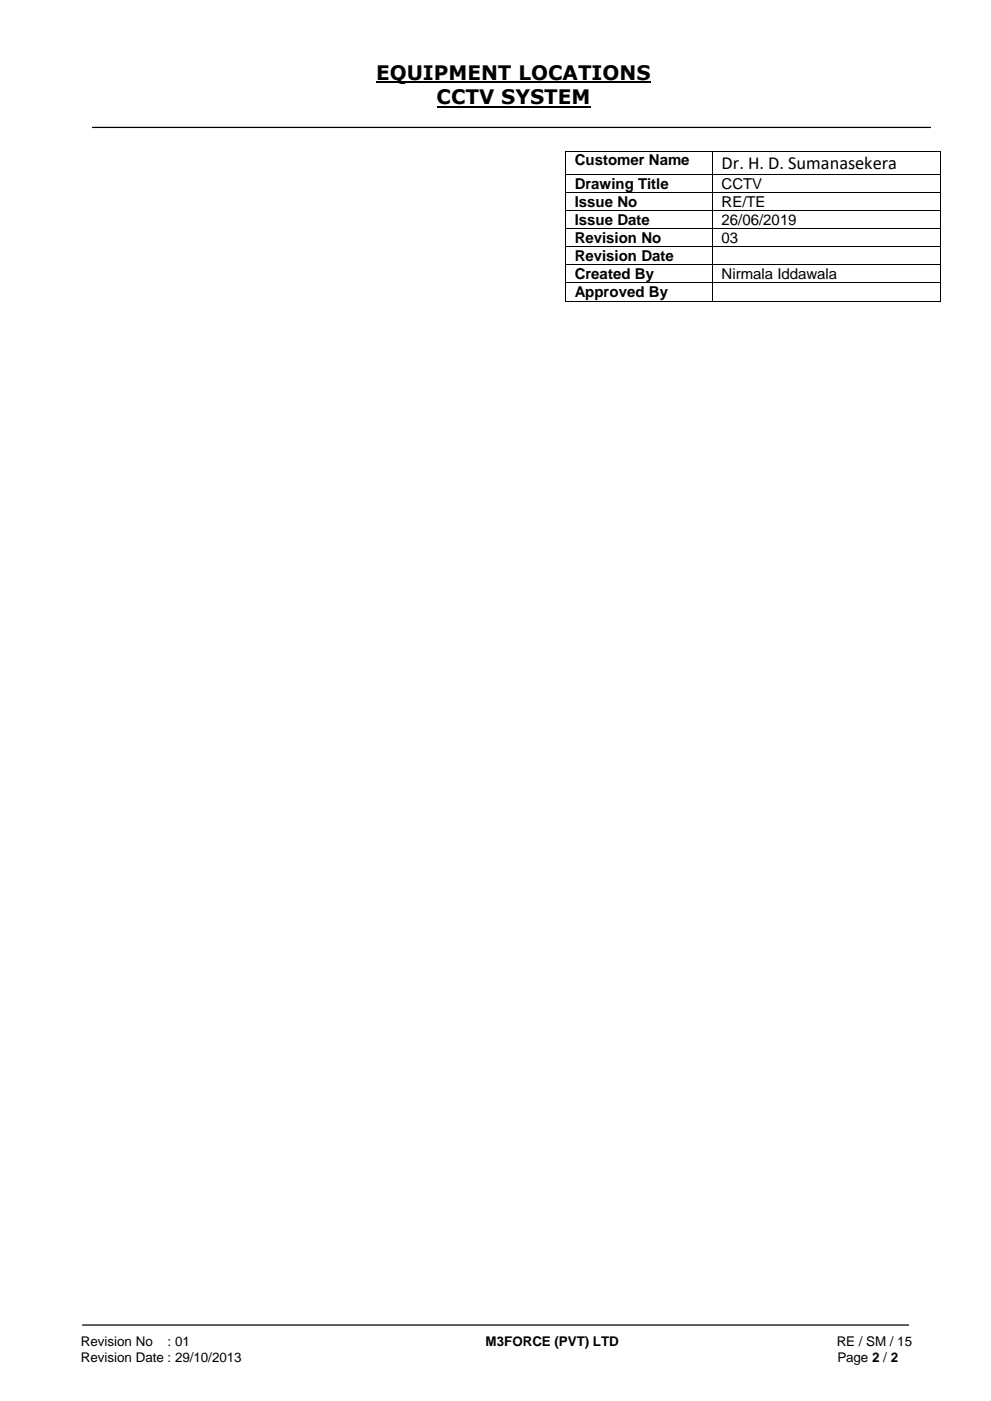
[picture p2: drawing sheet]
<svg xmlns="http://www.w3.org/2000/svg" width="210mm" height="297mm" viewBox="0 0 210 297" stroke-linecap="round" stroke-linejoin="round" font-family="sans-serif">
<defs><g id="words">
<g font-size="4.2">
<text x="79.7" y="16.9">EQUIPMENT LOCATIONS</text>
<text x="92.6" y="22.1">CCTV SYSTEM</text>
</g>
<text font-size="3.9" x="152.9" y="35.8">Dr. H. D. Sumanasekera</text>
<g font-size="3.2">
<text x="121.8" y="35.1">Customer Name</text>
<text x="121.8" y="40">Drawing Title</text>
<text x="152.9" y="40.1">CCTV</text>
<text x="121.8" y="43.8">Issue No</text>
<text x="121.8" y="47.6">Issue Date</text>
<text x="152.9" y="43.9">RE/TE</text>
<text x="152.9" y="47.7">26/06/2019</text>
<text x="121.8" y="51.4">Revision No</text>
<text x="152.9" y="51.5">03</text>
<text x="121.8" y="55.3">Revision Date</text>
<text x="121.8" y="59.1">Created By</text>
<text x="152.9" y="59.2">Nirmala Iddawala</text>
<text x="121.8" y="62.9">Approved By</text>
</g>
<g font-size="2.8">
<text x="17.1" y="285.4">Revision No</text>
<text x="35.5" y="285.4">: 01</text>
<text x="102.9" y="285.4">M3FORCE (PVT) LTD</text>
<text x="177.4" y="285.4">RE / SM / 15</text>
<text x="17.1" y="288.6">Revision Date : 29/10/2013</text>
<text x="177.5" y="288.6">Page 2 / 2</text>
</g>
</g></defs>
<path d="M79.7 17.4h58.2M92.6 22.6h32.6" fill="none" stroke="#000" stroke-width=".42"/>
<path d="M19.5 27h177.8M17.4 280.8h175.3" fill="none" stroke="#000" stroke-width=".26"/>
<g fill="#000">
<path d="M119.8 32h.2v.2h-.2z" fill-rule="evenodd"/>
<path d="M119.8 32h.2v.2h-.2z" fill-rule="evenodd"/>
<path d="M119.8 36.9h.2v.2h-.2z" fill-rule="evenodd"/>
<path d="M151 32h.1v.2h-.1z" fill-rule="evenodd"/>
<path d="M151 36.9h.1v.2h-.1z" fill-rule="evenodd"/>
<path d="M199.2 32h.2v.2h-.2z" fill-rule="evenodd"/>
<path d="M199.2 32h.2v.2h-.2z" fill-rule="evenodd"/>
<path d="M199.2 36.9h.2v.2h-.2z" fill-rule="evenodd"/>
<path d="M119.8 40.7h.2v.2h-.2z" fill-rule="evenodd"/>
<path d="M119.8 44.5h.2v.2h-.2z" fill-rule="evenodd"/>
<path d="M119.8 48.4h.2v.2h-.2z" fill-rule="evenodd"/>
<path d="M119.8 52.2h.2v.2h-.2z" fill-rule="evenodd"/>
<path d="M119.8 56.1h.2v.1h-.2z" fill-rule="evenodd"/>
<path d="M151 40.7h.1v.2h-.1z" fill-rule="evenodd"/>
<path d="M151 44.5h.1v.2h-.1z" fill-rule="evenodd"/>
<path d="M151 48.4h.1v.2h-.1z" fill-rule="evenodd"/>
<path d="M151 52.2h.1v.2h-.1z" fill-rule="evenodd"/>
<path d="M151 56.1h.1v.1h-.1z" fill-rule="evenodd"/>
<path d="M199.2 40.7h.2v.2h-.2z" fill-rule="evenodd"/>
<path d="M199.2 44.5h.2v.2h-.2z" fill-rule="evenodd"/>
<path d="M199.2 48.4h.2v.2h-.2z" fill-rule="evenodd"/>
<path d="M199.2 52.2h.2v.2h-.2z" fill-rule="evenodd"/>
<path d="M199.2 56.1h.2v.1h-.2z" fill-rule="evenodd"/>
<path d="M119.8 59.9h.2v.1h-.2z" fill-rule="evenodd"/>
<path d="M119.8 63.7h.2v.2h-.2z" fill-rule="evenodd"/>
<path d="M119.8 63.7h.2v.2h-.2z" fill-rule="evenodd"/>
<path d="M151 59.9h.1v.1h-.1z" fill-rule="evenodd"/>
<path d="M151 63.7h.1v.2h-.1z" fill-rule="evenodd"/>
<path d="M199.2 59.9h.2v.1h-.2z" fill-rule="evenodd"/>
<path d="M199.2 63.7h.2v.2h-.2z" fill-rule="evenodd"/>
<path d="M199.2 63.7h.2v.2h-.2z" fill-rule="evenodd"/>
</g>
<g fill="none" stroke="#000" stroke-width=".21">
<path d="M119.9 32.2v4.7M119.9 37.1v3.6M120 32.1h31M120 37h31M151 32.2v4.7M151 37.1v3.6M151.1 32.1h48.1M151.1 37h48.1M199.3 32.2v4.7M199.3 37.1v3.6M119.9 40.9v3.6M119.9 44.7v3.7"/>
<path d="M119.9 48.6v3.6M119.9 52.4v3.7M119.9 56.2v3.7M120 40.8h31M120 44.6h31M120 48.5h31M120 52.3h31M120 56.1h31M120 60h31M151 40.9v3.6M151 44.7v3.7M151 48.6v3.6"/>
<path d="M151 52.4v3.7M151 56.2v3.7M151.1 40.8h48.1M151.1 44.6h48.1M151.1 48.5h48.1M151.1 52.3h48.1M151.1 56.1h48.1M151.1 60h48.1M199.3 40.9v3.6M199.3 44.7v3.7M199.3 48.6v3.6M199.3 52.4v3.7"/>
<path d="M199.3 56.2v3.7M119.9 60v3.7M120 63.8h31M151 60v3.7M151.1 63.8h48.1M199.3 60v3.7"/>
</g>
<use href="#words"/>
</svg>
